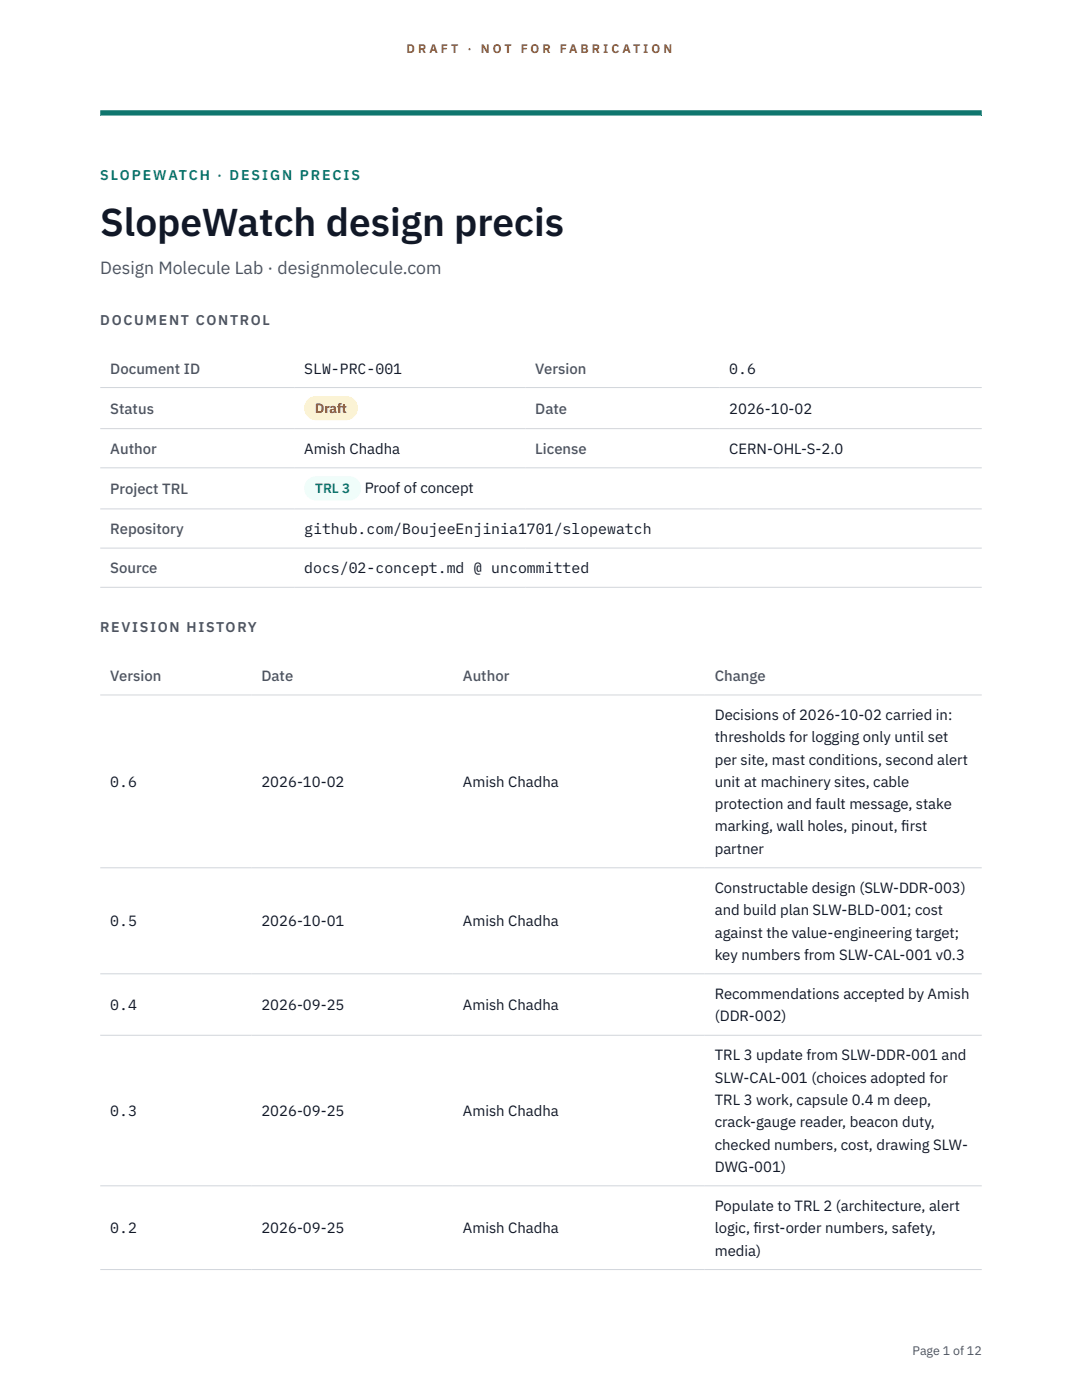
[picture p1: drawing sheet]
<svg xmlns="http://www.w3.org/2000/svg" width="216mm" height="279mm" viewBox="0 0 216 279" stroke-linecap="round" stroke-linejoin="round" font-family="sans-serif">
<defs><g id="words">
<text font-size="7.8" fill="#111827" x="20" y="47.1">SlopeWatch design precis</text>
<text font-size="3.5" fill="#4b5563" x="20" y="54.6">Design Molecule Lab · designmolecule.com</text>
<g font-size="3" fill="#4b5563">
<text x="22" y="74.5">Document ID</text>
<text x="106.8" y="74.5">Version</text>
<text x="22" y="82.6">Status</text>
<text x="106.8" y="82.6">Date</text>
<text x="22" y="90.6">Author</text>
<text x="106.8" y="90.6">License</text>
<text x="22" y="98.6">Project TRL</text>
<text x="22" y="106.6">Repository</text>
<text x="22" y="114.4">Source</text>
<text x="22" y="135.9">Version</text>
<text x="52.2" y="135.9">Date</text>
<text x="92.4" y="135.9">Author</text>
<text x="142.6" y="135.9">Change</text>
</g>
<g font-size="3" fill="#111827">
<text x="60.7" y="74.5">SLW-PRC-001</text>
<text x="145.5" y="74.5">0.6</text>
<text x="145.5" y="82.6">2026-10-02</text>
<text x="60.7" y="90.6">Amish Chadha</text>
<text x="145.5" y="90.6">CERN-OHL-S-2.0</text>
<text x="72.8" y="98.5">Proof of concept</text>
<text x="60.7" y="106.6">github.com/BoujeeEnjinia1701/slopewatch</text>
<text x="60.7" y="114.4">docs/02-concept.md @ uncommitted</text>
<text x="142.6" y="143.7">Decisions of 2026-10-02 carried in:</text>
<text x="142.6" y="148.2">thresholds for logging only until set</text>
<text x="142.6" y="152.6">per site, mast conditions, second alert</text>
<text x="22" y="157.1">0.6</text>
<text x="52.2" y="157.1">2026-10-02</text>
<text x="92.4" y="157.1">Amish Chadha</text>
<text x="142.6" y="157.1">unit at machinery sites, cable</text>
<text x="142.6" y="161.5">protection and fault message, stake</text>
<text x="142.6" y="165.9">marking, wall holes, pinout, f</text>
<text x="179.8" y="165.9">irst</text>
<text x="142.6" y="170.4">partner</text>
<text x="142.6" y="178.2">Constructable design (SLW-DDR-003)</text>
<text x="22" y="184.9">0.5</text>
<text x="52.2" y="184.9">2026-10-01</text>
<text x="92.4" y="184.9">Amish Chadha</text>
<text x="142.6" y="182.7">and build plan SLW-BLD-001; cost</text>
<text x="142.6" y="187.1">against the value-engineering target;</text>
<text x="142.6" y="191.5">key numbers from SLW-CAL-001 v0.3</text>
<text x="22" y="201.6">0.4</text>
<text x="52.2" y="201.6">2026-09-25</text>
<text x="92.4" y="201.6">Amish Chadha</text>
<text x="142.6" y="199.4">Recommendations accepted by Amish</text>
<text x="142.6" y="203.8">(DDR-002)</text>
<text x="142.6" y="211.6">TRL 3 update from SLW-DDR-001 and</text>
<text x="142.6" y="216.1">SLW-CAL-001 (choices adopted for</text>
<text x="142.6" y="220.5">TRL 3 work, capsule 0.4 m deep,</text>
<text x="22" y="222.7">0.3</text>
<text x="52.2" y="222.7">2026-09-25</text>
<text x="92.4" y="222.7">Amish Chadha</text>
<text x="142.6" y="225">crack-gauge reader, beacon duty,</text>
<text x="142.6" y="229.4">checked numbers, cost, drawing SLW-</text>
<text x="142.6" y="233.9">DWG-001)</text>
<text x="142.6" y="241.7">Populate to TRL 2 (architecture, alert</text>
<text x="22" y="246.1">0.2</text>
<text x="52.2" y="246.1">2026-09-25</text>
<text x="92.4" y="246.1">Amish Chadha</text>
<text x="142.6" y="246.1">logic, f</text>
<text x="142.6" y="250.6">media)</text>
<text x="150.4" y="246.1">irst-order numbers, safety,</text>
</g>
<text font-size="2.8" fill="#0f766e" x="20" y="36">SLOPEWATCH · DESIGN PRECIS</text>
<g font-size="2.8" fill="#4b5563">
<text x="20" y="64.8">DOCUMENT CONTROL</text>
<text x="20" y="126.2">REVISION HISTORY</text>
</g>
<text font-size="2.7" fill="#92400e" x="62.9" y="82.5">Draft</text>
<text font-size="2.7" fill="#0f766e" x="62.9" y="98.5">TRL 3</text>
<g font-size="2.5" fill="#b45309">
<text x="81.1" y="10.5">D R A F T</text>
<text x="93.3" y="10.5">·</text>
<text x="95.9" y="10.5">N O T</text>
<text x="103.9" y="10.5">F O R</text>
<text x="111.7" y="10.5">F A B R I C A T I O N</text>
</g>
<text font-size="2.5" fill="#4b5563" x="182.1" y="270.3">Page 1 of 12</text>
</g></defs>
<path d="M20 23.1h175.9zM20 22h175.9v1.1h-175.9z" fill-rule="evenodd" fill="#0f766e"/>
<path d="M20 77.3h175.9M20 85.5h175.9M20 93.4h175.9M20 101.6h175.9M20 109.4h175.9M20 117.2h175.9M20 138.7h175.9M20 173.2h175.9M20 194.3h175.9M20 206.6h175.9M20 236.7h175.9M20 253.4h175.9" fill="none" stroke="#d1d5db" stroke-width=".2"/>
<path d="M60.7 79h10.7v4.9h-10.7z" fill="#fef3c7"/>
<path d="M60.7 95.1h11.4v4.8h-11.4z" fill="#f0fdfa"/>
<use href="#words"/>
</svg>
